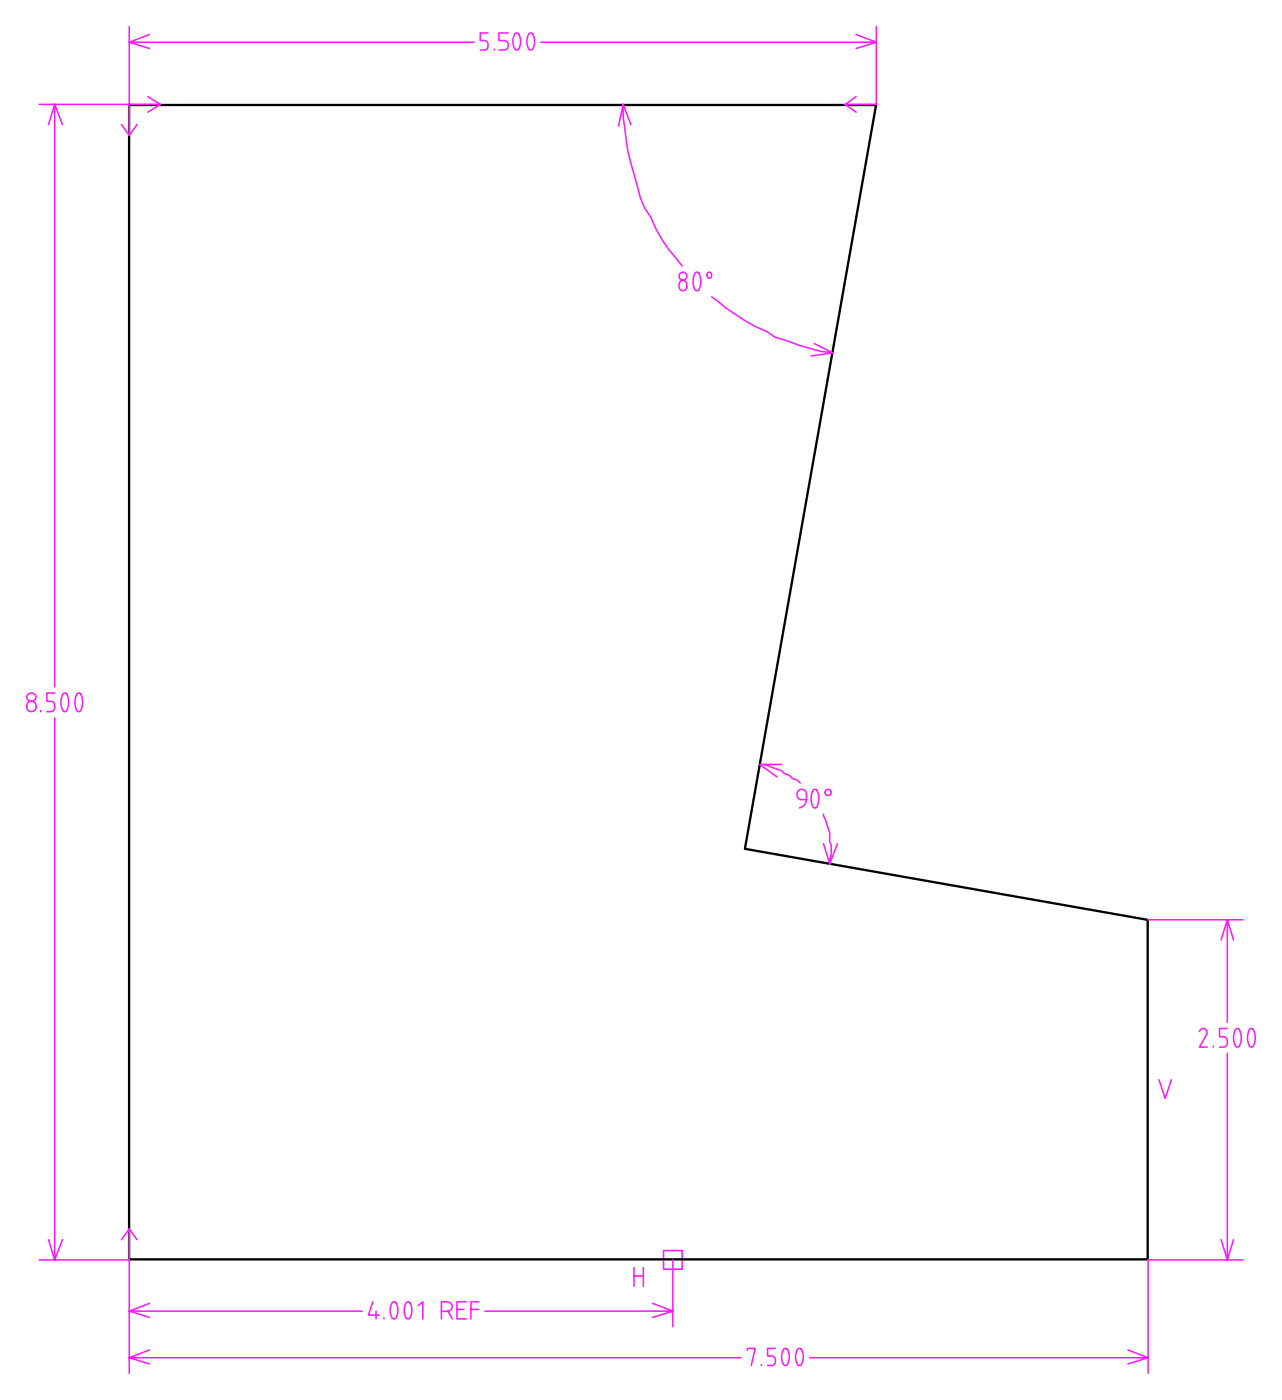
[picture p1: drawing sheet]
<svg xmlns="http://www.w3.org/2000/svg" width="240mm" height="262mm" viewBox="0 0 240 262" stroke-linecap="round" stroke-linejoin="round" font-family="sans-serif">
<g fill="none" stroke="#ff19ff" stroke-width=".29">
<path d="M7.3 19.5h16.9M10.2 19.5l-1.1 3.8M24.2 19.5v5.8l-1.5-2M24.2 19.5h5.8l-2.3 1.5M24.2 5v14.5M27.7 18.1l2.3 1.4M27.9 6.5l-3.7 1.4M88.7 7.9h-64.5l3.7 1.2M91.3 6.2h-1.5v1.4h.7a.9 .9 0 0 1 .8 .9 .9 .9 0 0 1-.8 .9h-.7M92.4 9.2v.2M95 6.2h-1.7v1.4h.9a.89 .89 0 0 1 .9 .9 .89 .89 0 0 1-.9 .9h-.9M96.4 6.3l.3-.1a2.4 2.4 0 0 1 .3 3 .46 .46 0 0 1-.7 0 2.87 2.87 0 0 1 .1-2.9z"/>
<path d="M99 6.3l.4-.1a2.4 2.4 0 0 1 .2 3 .46 .46 0 0 1-.7 0 2.87 2.87 0 0 1 .1-2.9zM101.1 7.9h62.8M116.5 19.5v2.3a60.2 60.2 0 0 0 2.1 10.8l1.1 4.4 .9 2 1.2 1.7a24.8 24.8 0 0 0 4.6 7.6l1.2 1.4M116.5 19.5l1.5 3.8M116.5 19.5l-.8 4.1M158.1 19.5l2 1.5M160.1 6.5l3.8 1.4M163.9 5v14.5h-5.8l2-1.4M163.9 7.9l-3.8 1.2M11.7 23.3l-1.5-3.8v109M25.6 23.3l-1.4 2M127.2 52.7a.79 .79 0 0 1 1-.1 .79 .79 0 0 1 .3 1 .73 .73 0 0 1-.8 .8 .73 .73 0 0 1-.7-.8l.1-.7z"/>
<path d="M130 51l.4-.1a2.71 2.71 0 0 1 .5 2.9l-.2 .4a.44 .44 0 0 1-.7 0 3.4 3.4 0 0 1 0-3.2zM132.4 51.1a.51 .51 0 0 1 .7 .1 .51 .51 0 0 1-.1 .7 .51 .51 0 0 1-.7-.1 .51 .51 0 0 1 .1-.7zM133.1 55.5l.9 .6a39.1 39.1 0 0 0 9.3 5.8l1.7 1.2 4.4 1.4 4 1.2 2.4 .3-4.1 .6M152.3 64.3l3.5 1.7M5.3 131.4a.93 .93 0 0 1 1.3 .1 .93 .93 0 0 1-.2 1.4 .93 .93 0 0 1-1.3-.3 1.23 1.23 0 0 1 .2-1.2zM7.6 132.9v.2M10.2 129.6h-1.4v1.6h.7a1.02 1.02 0 0 1 .7 .9 1.02 1.02 0 0 1-.6 1h-.8M10.2 134.3v101.3M11.8 129.7l.4-.1a2.71 2.71 0 0 1 .4 2.9l-.1 .4a.44 .44 0 0 1-.7 0 3.4 3.4 0 0 1 0-3.2zM14.4 129.7l.4-.1a2.71 2.71 0 0 1 .5 2.9l-.2 .4a.44 .44 0 0 1-.7 0 3.4 3.4 0 0 1 0-3.2zM143 143h3.2M145.3 145.3l-3.2-2.3a7.7 7.7 0 0 1 3.2 .8l.9 .3 .6 .6 .8 .3 .6 .6 .9 .3 .6 .6"/>
<path d="M149.3 147.8a.89 .89 0 0 1 .9-.1 .89 .89 0 0 1 .6 .7v1.2h-.9a.97 .97 0 0 1-.8-.7 .97 .97 0 0 1 .2-1.1zM150.8 149.6a1.66 1.66 0 0 1-1.3 1.5M152.1 147.7l.4-.1a2.71 2.71 0 0 1 .4 2.9l-.1 .4a.44 .44 0 0 1-.7 0 3.4 3.4 0 0 1 0-3.2zM154 152.3l.6 1.7a5.6 5.6 0 0 1 .6 3.5l.3 .6v1.7l-.3 .9v.9M154 157.8l1.2 3.8M156.6 157.8l-1.4 3.8M214.7 172h17.7M229.5 172v19.2M229.5 172l1.2 3.8M229.5 172l-1.1 3.8M224.3 192.9a.75 .75 0 0 1 1-.5 .75 .75 0 0 1 .4 1.1l-1.4 2.3h1.5M226.9 195.6v.2"/>
<path d="M229.5 197v38.6l-1.1-3.7M229.5 192.4h-1.4v1.5h.7a1.02 1.02 0 0 1 .8 .9 1.02 1.02 0 0 1-.7 1h-.8M231.1 192.5l.4-.1a2.71 2.71 0 0 1 .4 2.9l-.1 .3a.44 .44 0 0 1-.7 0 3.4 3.4 0 0 1 0-3.1zM233.7 192.5l.4-.1a2.71 2.71 0 0 1 .5 2.9l-.2 .3a.44 .44 0 0 1-.7 0 3.4 3.4 0 0 1 0-3.1zM216.8 201.9l1.1 3.5 1.2-3.5M7.3 235.6h16.9M9.1 231.9l1.1 3.7M11.7 231.9l-1.5 3.7M24.2 229.8l-1.5 2.1M24.2 235.6v21.2M25.6 231.9l-1.4-2.1v5.8M118.6 237.1v3.5"/>
<path d="M118.6 238.6h1.7M120.3 237.1v3.5M124.1 233.9h3.5v3.5h-3.5zM125.8 235.6v12.5M230.7 231.9l-1.2 3.7M232.4 235.6h-17.7v21.2M24.2 253.9h114.4M24.2 253.9l3.7 1.2M24.2 245.2l3.7 1.2M27.9 243.8l-3.7 1.4h43.5M27.9 252.5l-3.7 1.4M69.7 243.5l-.8 2.5h2"/>
<path d="M70.3 245.3v1.4M71.8 246.5v.2M73.4 243.6l.4-.1a2.4 2.4 0 0 1 .3 3 .46 .46 0 0 1-.8 0 2.87 2.87 0 0 1 .1-2.9zM76 243.6l.4-.1a2.4 2.4 0 0 1 .3 3 .46 .46 0 0 1-.8 0 2.87 2.87 0 0 1 .1-2.9zM78.2 244.2l.9-.7v3.2M82.6 245.3h1a.9 .9 0 0 0 1-.9 .9 .9 0 0 0-1-.9h-1v3.2M83.8 245.2l.8 1.5M85.5 244.9h1.3M87.2 243.5h-1.7v3.2h1.7M88.1 244.9h1.4M89.5 243.5h-1.4v3.2M90.7 245.2h35.1"/>
<path d="M122.1 243.8l3.7 1.4M125.8 245.2l-3.7 1.2M139.8 252.5v-.3h1.4l-.7 3.2M142.4 255.2v.2M145 252.2h-1.4v1.4h.7a.9 .9 0 0 1 .7 .9 .9 .9 0 0 1-.7 .9h-.7M146.6 252.3l.4-.1a2.4 2.4 0 0 1 .3 3 .46 .46 0 0 1-.8 0 2.87 2.87 0 0 1 .1-2.9zM149.2 252.3l.4-.1a2.4 2.4 0 0 1 .3 3 .46 .46 0 0 1-.8 0 2.86 2.86 0 0 1 .1-2.9zM210.9 252.5l3.8 1.4h-63.3M214.7 253.9l-3.8 1.2"/>
<circle cx="127.7" cy="51.7" r=".76"/>
<circle cx="5.9" cy="130.3" r=".82"/>
<circle cx="154.9" cy="148.2" r=".58"/>
</g>
<path d="M24.1 19.6h139.7l-24.5 139.2 75.3 13.2v63.5h-190.5z" fill="none" stroke="#000" stroke-width=".44"/>
</svg>
